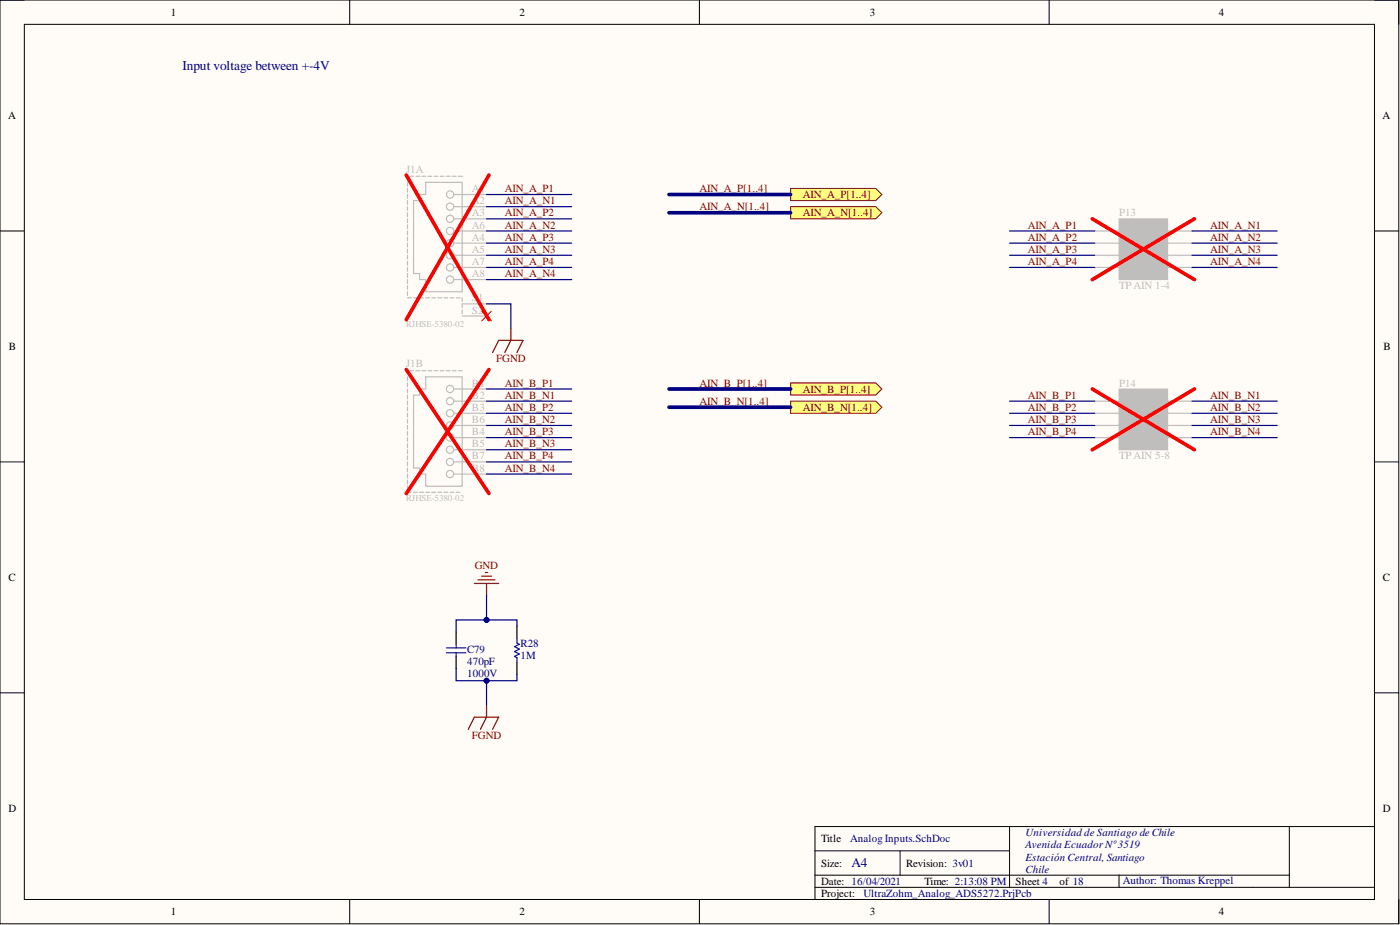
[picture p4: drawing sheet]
<svg xmlns="http://www.w3.org/2000/svg" width="292mm" height="193mm" viewBox="0 0 292 193" stroke-linecap="round" stroke-linejoin="round" font-family="sans-serif">
<defs><g id="words">
<g font-size="2.8" fill="#000080">
<text x="38.1" y="14.6">Input voltage between +-4V</text>
<text x="177.6" y="181">A4</text>
</g>
<g font-size="2.3">
<text x="35.6" y="3.3">1</text>
<text x="108.4" y="3.3">2</text>
<text x="181.5" y="3.3">3</text>
<text x="254.3" y="3.3">4</text>
<text x="1.7" y="24.9">A</text>
<text x="288.5" y="24.9">A</text>
<text x="1.9" y="73">B</text>
<text x="288.6" y="73">B</text>
<text x="1.8" y="121.2">C</text>
<text x="288.5" y="121.2">C</text>
<text x="1.8" y="169.4">D</text>
<text x="288.5" y="169.4">D</text>
<text x="171.3" y="175.7">Title</text>
<text x="171.3" y="180.8">Size:</text>
<text x="171.3" y="184.6">Date: 16/04/2021</text>
<text x="189.1" y="180.8">Revision: 3v01</text>
<text x="192.9" y="184.6">Time: 2:13:08 PM</text>
<text x="211.9" y="184.6">Sheet 4</text>
<text x="221" y="184.6">of 18</text>
<text x="35.6" y="190.9">1</text>
<text x="108.4" y="190.9">2</text>
<text x="171.3" y="187.1">Project:</text>
<text x="181.5" y="190.9">3</text>
<text x="254.3" y="190.9">4</text>
</g>
<g font-size="2.3" fill="#bfbebc">
<text x="84.8" y="36">J1A</text>
<text x="98.5" y="40.1">A1</text>
<text x="98.5" y="42.6">A2</text>
<text x="98.5" y="45.1">A3</text>
<text x="98.5" y="47.7">A6</text>
<text x="233.5" y="45.1">P13</text>
<text x="98.5" y="50.2">A4</text>
<text x="98.5" y="52.7">A5</text>
<text x="235.3" y="51.5">3</text>
<text x="240.8" y="51.5">4</text>
<text x="98.5" y="55.3">A7</text>
<text x="98.5" y="57.8">A8</text>
<text x="235.3" y="54">5</text>
<text x="240.8" y="54">6</text>
<text x="98.5" y="62.9">S1</text>
<text x="98.5" y="65.4">S2</text>
<text x="233.5" y="60.4">TP AIN 1-4</text>
<text x="84.8" y="76.6">J1B</text>
<text x="98.5" y="80.6">B1</text>
<text x="98.5" y="83.2">B2</text>
<text x="233.5" y="80.6">P14</text>
<text x="98.5" y="85.7">B3</text>
<text x="98.5" y="88.2">B6</text>
<text x="235.3" y="87">3</text>
<text x="235.3" y="89.5">5</text>
<text x="240.8" y="87">4</text>
<text x="240.8" y="89.5">6</text>
<text x="98.5" y="90.8">B4</text>
<text x="98.5" y="93.3">B5</text>
<text x="98.5" y="95.9">B7</text>
<text x="233.5" y="95.9">TP AIN 5-8</text>
<text x="98.5" y="98.4">B8</text>
</g>
<g font-size="2.3" fill="#800000">
<text x="105.3" y="40.1">AIN_A_P1</text>
<text x="145.9" y="40.1">AIN_A_P[1..4]</text>
<text x="167.5" y="41.3">AIN_A_P[1..4]</text>
<text x="105.3" y="45.1">AIN_A_P2</text>
<text x="105.3" y="42.6">AIN_A_N1</text>
<text x="105.3" y="47.7">AIN_A_N2</text>
<text x="145.9" y="43.9">AIN_A_N[1..4]</text>
<text x="167.5" y="45.1">AIN_A_N[1..4]</text>
<text x="214.4" y="47.7">AIN_A_P1</text>
<text x="252.5" y="47.7">AIN_A_N1</text>
<text x="105.3" y="50.2">AIN_A_P3</text>
<text x="105.3" y="52.7">AIN_A_N3</text>
<text x="214.4" y="50.2">AIN_A_P2</text>
<text x="214.4" y="52.7">AIN_A_P3</text>
<text x="252.5" y="50.2">AIN_A_N2</text>
<text x="252.5" y="52.7">AIN_A_N3</text>
<text x="105.3" y="55.3">AIN_A_P4</text>
<text x="105.3" y="57.8">AIN_A_N4</text>
<text x="214.4" y="55.3">AIN_A_P4</text>
<text x="252.5" y="55.3">AIN_A_N4</text>
<text x="103.5" y="75.6">FGND</text>
<text x="105.3" y="83.2">AIN_B_N1</text>
<text x="105.3" y="80.6">AIN_B_P1</text>
<text x="145.9" y="80.6">AIN_B_P[1..4]</text>
<text x="167.5" y="81.9">AIN_B_P[1..4]</text>
<text x="214.4" y="83.2">AIN_B_P1</text>
<text x="252.5" y="83.2">AIN_B_N1</text>
<text x="105.3" y="88.2">AIN_B_N2</text>
<text x="105.3" y="85.7">AIN_B_P2</text>
<text x="145.9" y="84.4">AIN_B_N[1..4]</text>
<text x="167.5" y="85.7">AIN_B_N[1..4]</text>
<text x="214.4" y="85.7">AIN_B_P2</text>
<text x="214.4" y="88.2">AIN_B_P3</text>
<text x="252.5" y="85.7">AIN_B_N2</text>
<text x="252.5" y="88.2">AIN_B_N3</text>
<text x="105.3" y="93.3">AIN_B_N3</text>
<text x="105.3" y="90.8">AIN_B_P3</text>
<text x="105.3" y="95.9">AIN_B_P4</text>
<text x="214.4" y="90.8">AIN_B_P4</text>
<text x="252.5" y="90.8">AIN_B_N4</text>
<text x="105.3" y="98.4">AIN_B_N4</text>
<text x="99.1" y="118.7">GND</text>
<text x="98.5" y="154.2">FGND</text>
</g>
<g font-size="2.3" fill="#000080">
<text x="97.5" y="136.2">C79</text>
<text x="108.6" y="134.9">R28</text>
<text x="108.6" y="137.4">1M</text>
<text x="97.5" y="141.2">1000V</text>
<text x="97.5" y="138.7">470pF</text>
<text x="177.4" y="175.7">Analog Inputs.SchDoc</text>
<text x="213.9" y="177">Avenida Ecuador Nº3519</text>
<text x="213.9" y="179.5">Estación Central, Santiago</text>
<text x="213.9" y="174.5">Universidad de Santiago de Chile</text>
<text x="213.9" y="182.1">Chile</text>
<text x="234.2" y="184.4">Author: Thomas Kreppel</text>
<text x="180.2" y="187.1">UltraZohm_Analog_ADS5272.PrjPcb</text>
</g>
<g font-size="1.9" fill="#bfbebc">
<text x="84.8" y="68.3">RJHSE-5380-02</text>
<text x="84.8" y="104.6">RJHSE-5380-02</text>
</g>
</g></defs>
<path d="M0 0h291.8v192.7h-291.8z" fill-rule="evenodd" fill="#fffcf8"/>
<path d="M0 0h291.8v192.7h-291.8z" fill="none" stroke="#000" stroke-width=".21"/>
<path d="M5.1 5.1h281.7v182.5h-281.7z" fill-rule="evenodd" fill="#fffcf8"/>
<g fill="none" stroke="#000" stroke-width=".21">
<path d="M0 0h5.1M5.1 5.1h281.7v182.5h-281.7zM73 0v5.1M145.9 0v5.1M218.9 0v5.1M286.8 0h5v5.1M0 48.2h5.1M286.8 48.2h5M0 96.4h5.1M286.8 96.4h5M0 144.5h5.1M286.8 144.5h5"/>
<path d="M170 177.5h40.6M187.8 177.5v5.1M210.6 172.4v12.7M269 172.4v12.7M286.8 172.4h-116.8v15.2M73 187.6v5.1M145.9 187.6v5.1M170 185.1h116.8M170 182.6h99M218.9 187.6v5.1M233.5 182.6v2.5M291.8 187.6v5.1"/>
</g>
<g fill="none" stroke="#bfbebc" stroke-width=".25">
<path d="M85 36.8v.8M85 38v.8M85 39.3v.8M85.5 36.8h.8M86.8 36.8h.8M88 36.8h.8M88.8 38h7.6v22.9h-7.6v-2.6h-1.2v-1.2h-1.3v-15.3h1.3v-1.2h1.2zM89.3 36.8h.8M90.6 36.8h.8M91.8 36.8h.8M93.1 36.8h.8M94.4 36.8h.8"/>
<path d="M95.6 36.8h.8M85 40.6v.8M85 41.8v.8M85 43.1v.8M85 44.4v.8M85 45.6v.8M85 46.9v.8M85 48.2v.8M85 49.5v.7M85 50.7v.8M85 52v.8M85 53.3v.7"/>
<path d="M85 54.5v.8M85 55.8v.8M85 57.1v.8M85 58.3v.8M85 59.6v.8M94.7 55.8h6.8M94.7 50.7h6.8M94.7 53.3h6.8M94.7 58.3h6.8M94.7 45.6h6.8M94.7 48.2h6.8M94.7 40.6h6.8"/>
<path d="M94.7 43.1h6.8M85 60.9v.8M85 77.3v.8M85 78.6v.8M85 79.9v.8M85 62.1h.8M85.5 77.3h.8M86.3 62.1h.8M86.8 77.3h.8M87.6 62.1h.7M88 77.3h.8M88.8 78.6h7.6v22.8h-7.6v-2.5h-1.2v-1.3h-1.3v-15.2h1.3v-1.3h1.2z"/>
<path d="M88.8 62.1h.8M89.3 77.3h.8M90.1 62.1h.8M90.6 77.3h.8M91.4 62.1h.8M91.8 77.3h.8M92.6 62.1h.8M93.1 77.3h.8M93.9 62.1h.8M94.4 77.3h.8M95.2 62.1h.8M95.6 77.3h.8"/>
<path d="M96.4 65.9h5.1M96.4 62.1v.8M96.4 64.7v.8M101.5 63.4h-5.1v.8M85 81.1v.8M85 82.4v.8M85 83.7v.8M85 85v.7M85 86.2v.8M85 87.5v.8M85 88.8v.7M85 90v.8"/>
<path d="M85 91.3v.8M85 92.6v.8M85 93.8v.8M85 95.1v.8M85 96.4v.8M85 97.6v.8M85 98.9v.8M94.7 96.4h6.8M94.7 91.3h6.8M94.7 93.8h6.8M94.7 98.9h6.8M94.7 86.2h6.8"/>
<path d="M94.7 88.8h6.8M94.7 81.1h6.8M94.7 83.7h6.8M85 100.2v.8M85 101.4v.8M85 102.7h.8M86.3 102.7h.8M87.6 102.7h.7M88.8 102.7h.8M90.1 102.7h.8M91.4 102.7h.8M92.6 102.7h.8"/>
<path d="M93.9 102.7h.8M95.2 102.7h.8"/>
<circle cx="93.9" cy="40.6" r=".76"/>
<circle cx="93.9" cy="55.8" r=".76"/>
<circle cx="93.9" cy="45.6" r=".76"/>
<circle cx="93.9" cy="50.7" r=".76"/>
<circle cx="93.9" cy="58.3" r=".76"/>
<circle cx="93.9" cy="43.1" r=".76"/>
<circle cx="93.9" cy="48.2" r=".76"/>
<circle cx="93.9" cy="53.3" r=".76"/>
<circle cx="93.9" cy="88.8" r=".76"/>
<circle cx="93.9" cy="83.7" r=".76"/>
<circle cx="93.9" cy="93.8" r=".76"/>
<circle cx="93.9" cy="98.9" r=".76"/>
<circle cx="93.9" cy="81.1" r=".76"/>
<circle cx="93.9" cy="91.3" r=".76"/>
<circle cx="93.9" cy="96.4" r=".76"/>
<circle cx="93.9" cy="86.2" r=".76"/>
</g>
<path d="M84.8 36.5l17.2 30.2M102 36.5l-17.2 30.2M84.8 77.1l17.2 25.9M102 77.1l-17.2 25.9" fill="none" stroke="#f00" stroke-width=".76"/>
<path d="M102.8 73.5l1.3-2.5h5l-1.2 2.5M106.6 68.5v2.5l-1.3 2.5" fill="none" stroke="#800000" stroke-width=".25"/>
<path d="M165 39.3h17.7l1.3 1.3-1.3 1.2h-17.7z" fill-rule="evenodd" fill="#ffff80"/>
<path d="M165 39.3h17.7l1.3 1.3-1.3 1.2h-17.7z" fill="none" stroke="#800000" stroke-width=".21"/>
<path d="M165 43.1h17.7l1.3 1.3-1.3 1.2h-17.7z" fill-rule="evenodd" fill="#ffff80"/>
<path d="M165 43.1h17.7l1.3 1.3-1.3 1.2h-17.7z" fill="none" stroke="#800000" stroke-width=".21"/>
<path d="M165 79.9h17.7l1.3 1.2-1.3 1.3h-17.7z" fill-rule="evenodd" fill="#ffff80"/>
<path d="M165 79.9h17.7l1.3 1.2-1.3 1.3h-17.7z" fill="none" stroke="#800000" stroke-width=".21"/>
<path d="M165 83.7h17.7l1.3 1.3-1.3 1.2h-17.7z" fill-rule="evenodd" fill="#ffff80"/>
<path d="M165 83.7h17.7l1.3 1.3-1.3 1.2h-17.7z" fill="none" stroke="#800000" stroke-width=".21"/>
<path d="M95.2 131.9v2.5M95.2 136.9v2.6M107.9 130.6v2.5M107.9 138.2v2.5" fill="none" stroke="#000" stroke-width=".25"/>
<path d="M93.1 136.2h4.1M93.1 135.2h4.1M95.2 134.4v.8M95.2 136.2v.7M107.9 133.1v1l.5 .3-1.1 .5 1.1 .5-1.1 .5 1.1 .5-1.1 .5 .6 .3v1" fill="none" stroke="#00f" stroke-width=".25"/>
<path d="M101.3 119.4h.5M99 121.7h5.1M99.7 121h3.6M100.5 120.2h2M101.5 121.7v2.6M97.7 152.1l1.3-2.5h5.1l-1.3 2.5M101.5 147.1v2.5l-1.3 2.5" fill="none" stroke="#800000" stroke-width=".25"/>
<path d="M233.5 45.6h10.1v12.7h-10.1z" fill-rule="evenodd" fill="#bfbebc"/>
<path d="M233.5 45.6h10.1v12.7h-10.1z" fill="none" stroke="#bfbebc" stroke-width=".21"/>
<path d="M228.4 48.2h5.1M228.4 50.7h5.1M228.4 53.3h5.1M228.4 55.8h5.1M243.6 48.2h5.1M243.6 50.7h5.1M243.6 53.3h5.1M243.6 55.8h5.1" fill="none" stroke="#bfbebc" stroke-width=".25"/>
<path d="M227.9 45.6l21.3 12.7M249.2 45.6l-21.3 12.7" fill="none" stroke="#f00" stroke-width=".76"/>
<path d="M233.5 81.1h10.1v12.7h-10.1z" fill-rule="evenodd" fill="#bfbebc"/>
<path d="M233.5 81.1h10.1v12.7h-10.1z" fill="none" stroke="#bfbebc" stroke-width=".21"/>
<path d="M228.4 83.7h5.1M228.4 86.2h5.1M228.4 88.8h5.1M228.4 91.3h5.1M243.6 83.7h5.1M243.6 86.2h5.1M243.6 88.8h5.1M243.6 91.3h5.1" fill="none" stroke="#bfbebc" stroke-width=".25"/>
<path d="M227.9 81.1l21.3 12.7M249.2 81.1l-21.3 12.7" fill="none" stroke="#f00" stroke-width=".76"/>
<path d="M101.5 142v5.1" fill="none" stroke="#000080" stroke-width=".25"/>
<circle cx="101.5" cy="142" r=".51" fill="#000080"/>
<circle cx="101.5" cy="142" r=".51" fill="none" stroke="#000080" stroke-width=".21"/>
<path d="M139.6 44.4h25.4" fill="none" stroke="#000080" stroke-width=".76"/>
<path d="M95.2 139.5v2.5h12.7v-1.3" fill="none" stroke="#000080" stroke-width=".25"/>
<circle cx="101.5" cy="142" r=".51" fill="#000080"/>
<circle cx="101.5" cy="142" r=".51" fill="none" stroke="#000080" stroke-width=".21"/>
<path d="M107.9 130.6v-1.3h-12.7v2.6" fill="none" stroke="#000080" stroke-width=".25"/>
<circle cx="101.5" cy="129.3" r=".51" fill="#000080"/>
<circle cx="101.5" cy="129.3" r=".51" fill="none" stroke="#000080" stroke-width=".21"/>
<g fill="none" stroke="#000080" stroke-width=".25">
<path d="M101.5 58.3h17.8M101.5 55.8h17.8M101.5 53.3h17.8M101.5 50.7h17.8M101.5 48.2h17.8M101.5 45.6h17.8M101.5 43.1h17.8M101.5 40.6h17.8M210.6 55.8h17.8M210.6 53.3h17.8M210.6 50.7h17.8M210.6 48.2h17.8"/>
<path d="M248.7 55.8h17.8M248.7 53.3h17.8M248.7 50.7h17.8M248.7 48.2h17.8M101.5 63.4h5.1v5.1M101.5 98.9h17.8M101.5 96.4h17.8M101.5 93.8h17.8M101.5 91.3h17.8M101.5 88.8h17.8M101.5 86.2h17.8M101.5 83.7h17.8"/>
<path d="M101.5 81.1h17.8M210.6 91.3h17.8M210.6 88.8h17.8M210.6 86.2h17.8M210.6 83.7h17.8M248.7 91.3h17.8M248.7 88.8h17.8M248.7 86.2h17.8M248.7 83.7h17.8M101.5 124.3v5"/>
</g>
<circle cx="101.5" cy="129.3" r=".51" fill="#000080"/>
<circle cx="101.5" cy="129.3" r=".51" fill="none" stroke="#000080" stroke-width=".21"/>
<path d="M139.6 40.6h25.4M139.6 85h25.4M139.6 81.1h25.4" fill="none" stroke="#000080" stroke-width=".76"/>
<path d="M100.5 64.9l2 2M102.5 64.9l-2 2" fill="none" stroke="#f00" stroke-width=".21"/>
<use href="#words"/>
</svg>
